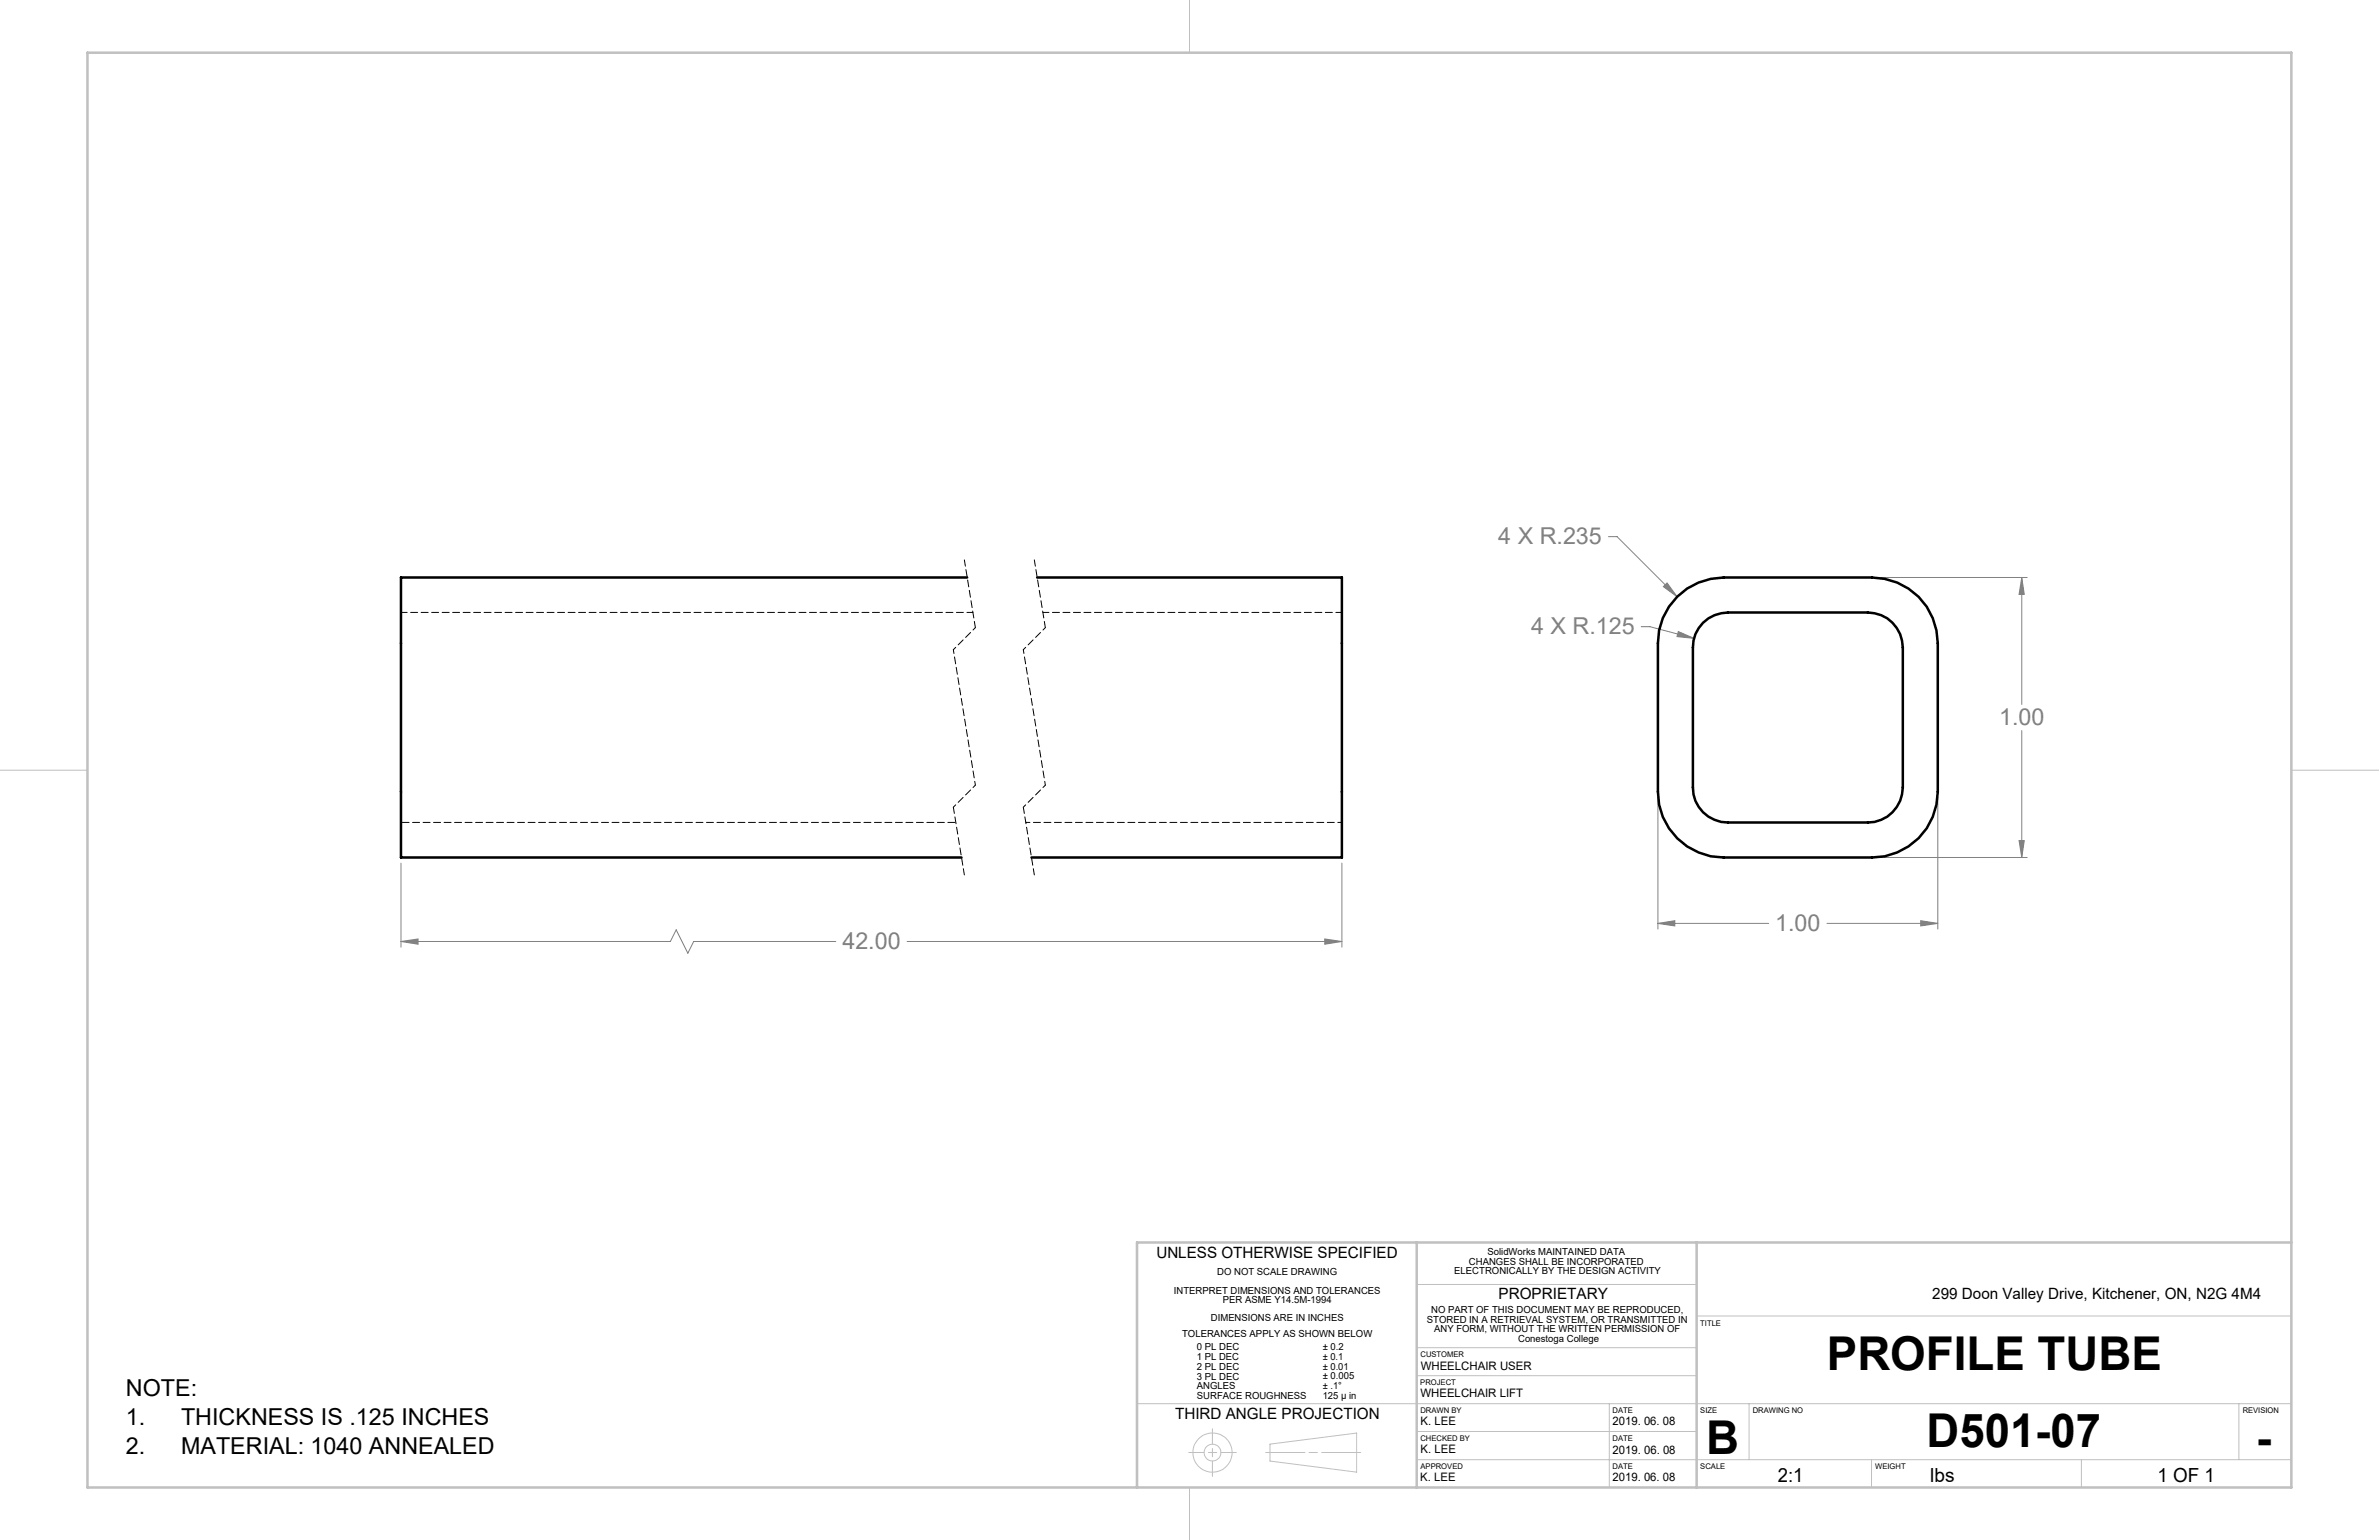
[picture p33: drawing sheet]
<svg xmlns="http://www.w3.org/2000/svg" width="432mm" height="279mm" viewBox="0 0 432 279" stroke-linecap="round" stroke-linejoin="round" font-family="sans-serif">
<defs><g id="words">
<g font-size="8.5">
<text x="331.6" y="248.5">PROFILE TUBE</text>
<text x="309.7" y="263.8">B</text>
<text x="349.7" y="262.5">D501-07</text>
<text x="409.5" y="263.7">-</text>
</g>
<g font-size="4.2" fill="#808080">
<text x="271.9" y="98.8">4 X R.235</text>
<text x="277.9" y="115.1">4 X R.125</text>
<text x="362.9" y="131.6">1.00</text>
<text x="152.9" y="172.2">42.00</text>
<text x="322.2" y="168.9">1.00</text>
</g>
<g font-size="4.2">
<text x="22.9" y="253.3">NOTE:</text>
<text x="22.9" y="258.5">1.</text>
<text x="22.9" y="263.8">2.</text>
<text x="32.9" y="258.5">THICKNESS IS .125 INCHES</text>
<text x="32.9" y="263.8">MATERIAL: 1040 ANNEALED</text>
</g>
<g font-size="3.5">
<text x="322.7" y="268.9">2:1</text>
<text x="350.4" y="268.9">lbs</text>
<text x="391.6" y="268.9">1 OF 1</text>
</g>
<g font-size="2.8">
<text x="209.9" y="228.2">UNLESS OTHERWISE SPECIFIED</text>
<text x="272" y="235.8">PROPRIETARY</text>
<text x="350.7" y="235.8">299 Doon Valley Drive, Kitchener, ON, N2G 4M4</text>
<text x="213.3" y="257.5">THIRD ANGLE PROJECTION</text>
</g>
<g font-size="2.1">
<text x="257.9" y="248.5">WHEELCHAIR USER</text>
<text x="257.8" y="253.5">WHEELCHAIR LIFT</text>
<text x="257.8" y="263.7">K. LEE</text>
<text x="257.9" y="258.6">K. LEE</text>
<text x="292.7" y="258.6">2019. 06. 08</text>
<text x="292.7" y="263.7">2019. 06. 08</text>
<text x="257.8" y="268.8">K. LEE</text>
<text x="292.7" y="268.7">2019. 06. 08</text>
</g>
<g font-size="1.8">
<text x="270" y="227.7">SolidWorks MAINTAINED DATA</text>
<text x="220.9" y="231.4">DO NOT SCALE DRAWING</text>
<text x="264" y="231.2">ELECTRONICALLY BY THE DESIGN ACTIVITY</text>
<text x="266.6" y="229.4">CHANGES SHALL BE INCORPORATED</text>
<text x="213.1" y="234.7">INTERPRET DIMENSIONS AND TOLERANCES</text>
<text x="219.8" y="239.7">DIMENSIONS ARE IN INCHES</text>
<text x="222" y="236.5">PER ASME Y14.5M-1994</text>
<text x="259" y="240">STORED IN A RETRIEVAL SYSTEM, OR TRANSMITTED IN</text>
<text x="259.8" y="238.2">NO PART OF THIS DOCUMENT MAY BE REPRODUCED,</text>
<text x="214.6" y="242.7">TOLERANCES APPLY AS SHOWN BELOW</text>
<text x="217.3" y="245">0 PL DEC</text>
<text x="240.1" y="245">± 0.2</text>
<text x="260.3" y="241.7">ANY FORM, WITHOUT THE WRITTEN PERMISSION OF</text>
<text x="275.6" y="243.5">Conestoga College</text>
<text x="217.3" y="246.8">1 PL DEC</text>
<text x="217.3" y="248.5">2 PL DEC</text>
<text x="217.3" y="250.3">3 PL DEC</text>
<text x="240.1" y="246.7">± 0.1</text>
<text x="240.1" y="248.5">± 0.01</text>
<text x="240.1" y="250.3">± 0.005</text>
<text x="217.3" y="252">ANGLES</text>
<text x="217.3" y="253.8">SURFACE ROUGHNESS</text>
<text x="240.1" y="252">± .1°</text>
<text x="240.1" y="253.8">125 µ in</text>
</g>
<g font-size="1.4">
<text x="308.6" y="240.5">TITLE</text>
<text x="257.8" y="251.3">PROJECT</text>
<text x="257.8" y="246.2">CUSTOMER</text>
<text x="257.8" y="256.4">DRAWN BY</text>
<text x="292.7" y="256.3">DATE</text>
<text x="308.6" y="256.4">SIZE</text>
<text x="318.1" y="256.4">DRAWING NO</text>
<text x="407.1" y="256.3">REVISION</text>
<text x="257.8" y="261.5">CHECKED BY</text>
<text x="292.7" y="261.5">DATE</text>
<text x="257.8" y="266.5">APPROVED</text>
<text x="292.7" y="266.5">DATE</text>
<text x="308.6" y="266.5">SCALE</text>
<text x="340.4" y="266.5">WEIGHT</text>
</g>
</g></defs>
<g fill="none" stroke="#c0c0c0" stroke-width=".18">
<path d="M215.9 0v9.6M0 139.7h15.9M415.9 139.7h15.9M206.4 225.4v44.5M257.1 233h50.8M257.1 225.4v44.5M307.9 238.8h108M307.9 225.4v44.5M206.4 254.7h209.5M220.1 259.2v2.8M257.1 249.6h50.8M257.1 244.5h50.8"/>
<path d="M257.1 259.7h50.8M292.1 254.7v15.2M317.5 254.7v10.1M406.4 254.7v10.1M215.8 263.5h2.7M215.9 269.9v9.5M219.3 263.5h1.5M220.1 262.8v1.5M220.1 265.1v2.8M221.6 263.5h2.8M229.7 263.5h7.2M230.5 262l15.7-2v7.1l-15.7-2z"/>
<path d="M237.6 263.5h1.5M239.9 263.5h7.1M257.1 264.8h158.8M339.7 264.8v5.1M377.8 264.8v5.1"/>
<circle cx="220.1" cy="263.5" r="3.6"/>
<circle cx="220.1" cy="263.6" r="1.53"/>
</g>
<path d="M15.9 9.6h400v260.3h-400zM257.1 225.4v44.5M307.9 225.4v44.5M415.9 225.4h-209.5v44.5" fill="none" stroke="#c0c0c0" stroke-width=".46"/>
<g fill="none" stroke="#808080" stroke-width=".18">
<path d="M291.9 97.4h1.6l10.9 10.9M297.9 113.7h1.6l8 2.1M301.9 106.4l.7-.6 1.8 2.5zM304.6 114.6l2.9 1.2-3.1-.3zM340.8 104.8h27.1M367 104.8l.4 3h-.9zM367 104.8v23M367 132.5v23.1M72.8 156.6v15.2M243.6 156.6v15.2M300.9 144.6v24M340.8 155.6h27.1"/>
<path d="M351.7 144.6v24M366.5 152.5h.9l-.4 3.1zM72.8 170.8l3.1-.4v.9zM72.8 170.8h48.9l1-2.1 2.1 4.2 1.1-2.1h25.8M164.6 170.8h79M240.5 170.4l3.1 .4-3.1 .5zM300.9 167.5l3.1-.5v1zM300.9 167.5h20.1M331.6 167.5h20.1M348.6 167l3.1 .5-3.1 .5z"/>
</g>
<path d="M175 101.6l2 12.3M187.7 101.6l2 12.3M173 146.4l2 12.3M185.7 146.4l2 12.3" fill="none" stroke="#000" stroke-width=".18" stroke-dasharray="1.3 .6" stroke-dashoffset=".1"/>
<path d="M177 113.9l-4 4M189.7 113.9l-4 4M177 142.4l-4 4M189.7 142.4l-4 4" fill="none" stroke="#000" stroke-width=".18" stroke-dasharray="1.3 .6" stroke-dashoffset=".7"/>
<path d="M173 117.9l4 24.5M185.7 117.9l4 24.5" fill="none" stroke="#000" stroke-width=".18" stroke-dasharray="1.3 .6" stroke-dashoffset=".6"/>
<path d="M72.8 170.8l3.1-.4v.9zM240.5 170.4l3.1 .4-3.1 .5zM366.5 152.5h.9l-.4 3.1zM367 104.8l.4 3h-.9zM301.9 106.4l2.5 1.9-1.8-2.5zM300.9 167.5l3.1-.5v1zM348.6 167l3.1 .5-3.1 .5zM304.6 114.6l-.2 .9 3.1 .3z" fill="#808080"/>
<path d="M175.5 104.8h-102.7v50.8h101.7M188.2 104.8h55.4v50.8h-56.4M304.4 108.3a12.1 12.1 0 0 1 8.4-3.5h27a11.9 11.9 0 0 1 11.9 11.9v27a11.9 11.9 0 0 1-11.9 11.9h-27a11.9 11.9 0 0 1-11.9-11.9v-27a11.7 11.7 0 0 1 3.5-8.4zM309.1 113a6.5 6.5 0 0 1 4.5-1.9h25.4a6.4 6.4 0 0 1 6.4 6.4v25.4a6.4 6.4 0 0 1-6.4 6.3h-25.4a6.3 6.3 0 0 1-6.3-6.3v-25.4a6.1 6.1 0 0 1 1.8-4.5z" fill="none" stroke="#000" stroke-width=".46"/>
<path d="M176.6 111.1h-103.8M243.6 111.1h-54.3" fill="none" stroke="#000" stroke-width=".18" stroke-dasharray="1.3 .6" stroke-dashoffset=".2"/>
<path d="M186.2 149.2h57.4" fill="none" stroke="#000" stroke-width=".18" stroke-dasharray="1.3 .6" stroke-dashoffset=".5"/>
<path d="M72.8 149.2h100.7" fill="none" stroke="#000" stroke-width=".18" stroke-dasharray="1.3 .6" stroke-dashoffset="-.2"/>
<use href="#words"/>
</svg>
